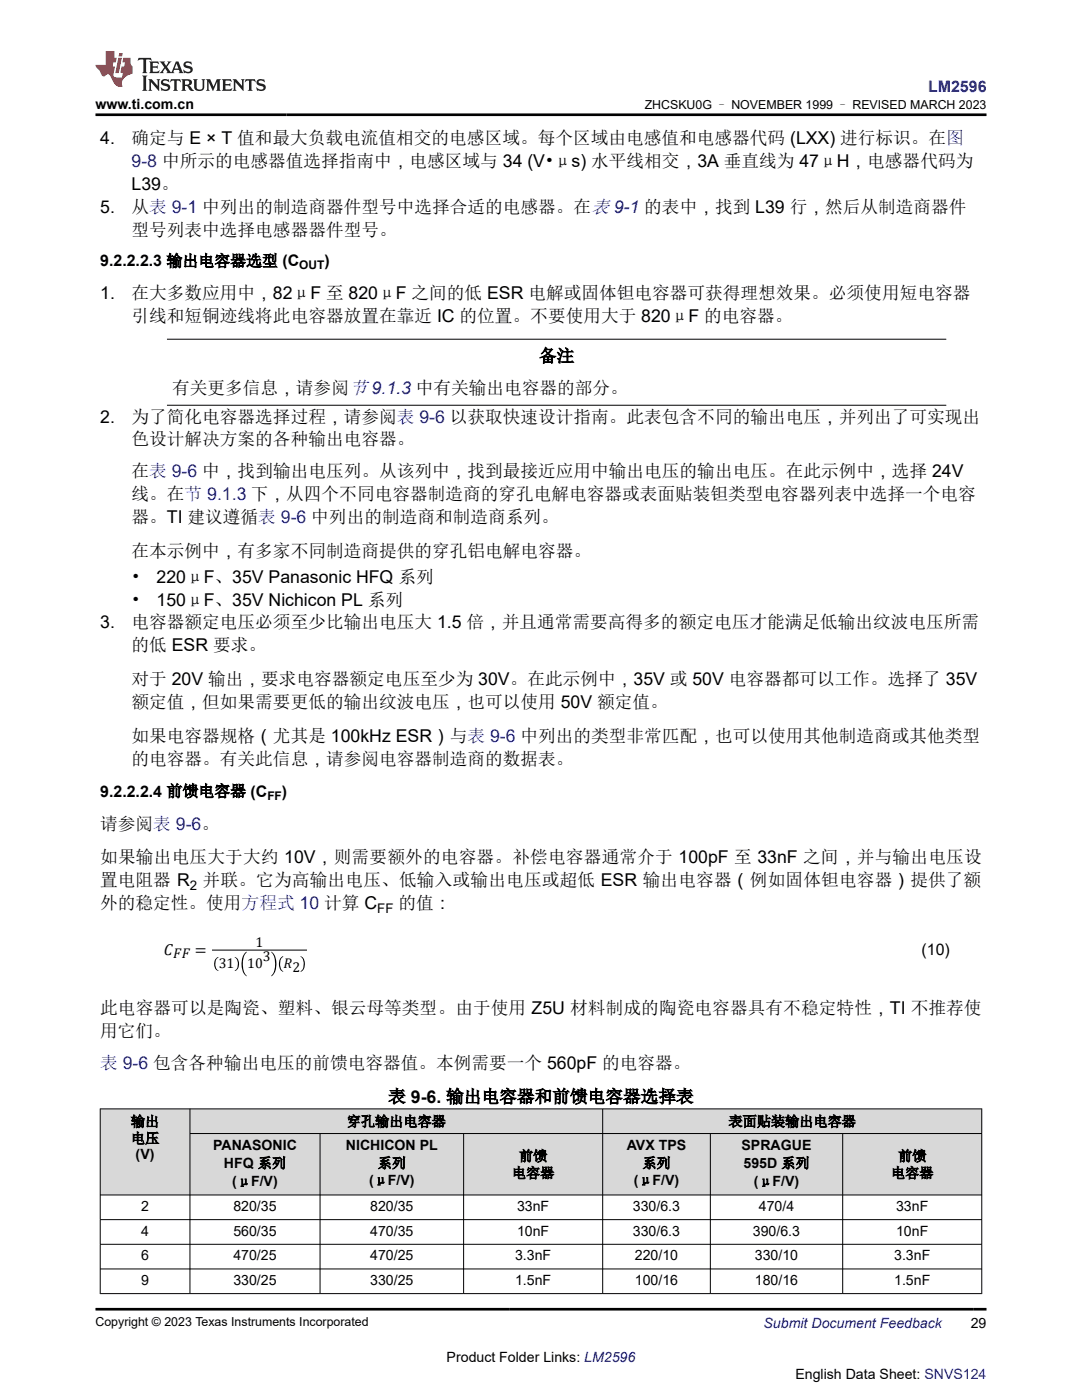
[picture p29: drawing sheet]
<svg xmlns="http://www.w3.org/2000/svg" width="216mm" height="279mm" viewBox="0 0 216 279" stroke-linecap="round" stroke-linejoin="round" font-family="sans-serif">
<defs><g id="words">
<g font-size="3.5">
<text x="20" y="28.8">4.</text>
<text x="26.3" y="28.8">确定与 E × T 值和最大负载电流值相交的电感区域。每个区域由电感值和电感器代码 (LXX) 进行标识。在图</text>
<text x="26.3" y="38">L39。</text>
<text x="20" y="42.5">5.</text>
<text x="26.3" y="42.5">从表 9-1 中列出的制造商器件型号中选择合适的电感器。在表 9-1 的表中，找到 L39 行，然后从制造商器件</text>
<text x="26.3" y="47.1">型号列表中选择电感器器件型号。</text>
<text x="20" y="59.7">1.</text>
<text x="26.3" y="59.7">在大多数应用中，82μF 至 820μF 之间的低 ESR 电解或固体钽电容器可获得理想效果。必须使用短电容器</text>
<text x="26.3" y="64.3">引线和短铜迹线将此电容器放置在靠近 IC 的位置。不要使用大于 820μF 的电容器。</text>
<text x="107.5" y="72.2">备注</text>
<text x="34.4" y="78.6">有关更多信息，请参阅节 9.1.3 中有关输出电容器的部分。</text>
<text x="20" y="84.3">2.</text>
<text x="26.3" y="84.3">为了简化电容器选择过程，请参阅表 9-6 以获取快速设计指南。此表包含不同的输出电压，并列出了可实现出</text>
<text x="26.3" y="88.9">色设计解决方案的各种输出电容器。</text>
<text x="26.3" y="95.3">在表 9-6 中，找到输出电压列。从该列中，找到最接近应用中输出电压的输出电压。在此示例中，选择 24V</text>
<text x="26.3" y="99.8">线。在节 9.1.3 下，从四个不同电容器制造商的穿孔电解电容器或表面贴装钽类型电容器列表中选择一个电容</text>
<text x="26.3" y="104.4">器。TI 建议遵循表 9-6 中列出的制造商和制造商系列。</text>
<text x="26.3" y="111.1">在本示例中，有多家不同制造商提供的穿孔铝电解电容器。</text>
<text x="26.3" y="116.3">•</text>
<text x="31.3" y="116.3">220μF、35V Panasonic HFQ 系列</text>
<text x="20" y="125.4">3.</text>
<text x="26.3" y="120.8">•</text>
<text x="26.3" y="125.4">电容器额定电压必须至少比输出电压大 1.5 倍，并且通常需要高得多的额定电压才能满足低输出纹波电压所需</text>
<text x="31.2" y="120.8">150μF、35V Nichicon PL 系列</text>
<text x="26.3" y="130">的低 ESR 要求。</text>
<text x="26.3" y="136.7">对于 20V 输出，要求电容器额定电压至少为 30V。在此示例中，35V 或 50V 电容器都可以工作。选择了 35V</text>
<text x="26.3" y="141.3">额定值，但如果需要更低的输出纹波电压，也可以使用 50V 额定值。</text>
<text x="26.3" y="148">如果电容器规格（尤其是 100kHz ESR）与表 9-6 中列出的类型非常匹配，也可以使用其他制造商或其他类型</text>
<text x="26.3" y="152.6">的电容器。有关此信息，请参阅电容器制造商的数据表。</text>
<text x="20" y="165.5">请参阅表 9-6。</text>
<text x="20" y="172.3">如果输出电压大于大约 10V，则需要额外的电容器。补偿电容器通常介于 100pF 至 33nF 之间，并与输出电压设</text>
<text x="20" y="176.8">置电阻器 R</text>
<text x="40.4" y="176.8">并联。它为高输出电压、低输入或输出电压或超低 ESR 输出电容器（例如固体钽电容器）提供了额</text>
<text x="20" y="181.4">外的稳定性。使用方程式 10 计算 C</text>
<text x="79.5" y="181.4">的值：</text>
<text x="20" y="202.4">此电容器可以是陶瓷、塑料、银云母等类型。由于使用 Z5U 材料制成的陶瓷电容器具有不稳定特性，TI 不推荐使</text>
<text x="20" y="207">用它们。</text>
<text x="77.5" y="220">表 9-6. 输出电容器和前馈电容器选择表</text>
</g>
<g font-size="3.5" fill="#00f">
<text x="26.3" y="33.4">9-8 中所示的电感器值选择指南中，电感区域与 34 (V•μs) 水平线相交，3A 垂直线为 47μH，电感器代码为</text>
<text x="20" y="213.3">表 9-6 包含各种输出电压的前馈电容器值。本例需要一个 560pF 的电容器。</text>
</g>
<text font-size="3.2" fill="#00f" x="185.2" y="18.3">LM2596</text>
<g font-size="3.2">
<text x="20" y="53.1">9.2.2.2.3 输出电容器选型 (C</text>
<text x="64.7" y="53.1">)</text>
<text x="20" y="159">9.2.2.2.4 前馈电容器 (C</text>
<text x="56.3" y="159">)</text>
<text x="32.7" y="190.5">C</text>
<text x="183.9" y="190.5">(10)</text>
</g>
<g font-size="2.8">
<text x="19" y="21.7">www.ti.com.cn</text>
<text x="34.5" y="191.3">FF =</text>
<text x="51" y="189">1</text>
<text x="52.5" y="191.8">3</text>
<text x="43.7" y="193.2">31</text>
<text x="49.3" y="193.2">10</text>
<text x="56.6" y="193.2">R</text>
<text x="58.4" y="194">2</text>
<text x="26.1" y="224.8">输出</text>
<text x="69.2" y="224.8">穿孔输出电容器</text>
<text x="145.4" y="224.8">表面贴装输出电容器</text>
<text x="26.1" y="228.2">电压</text>
<text x="27.1" y="231.3">(V)</text>
<text x="42.5" y="229.4">PANASONIC</text>
<text x="44.7" y="233.1">HFQ 系列</text>
<text x="69" y="229.4">NICHICON PL</text>
<text x="75.4" y="233.1">系列</text>
<text x="103.6" y="231.7">前馈</text>
<text x="125.1" y="229.4">AVX TPS</text>
<text x="128.2" y="233.1">系列</text>
<text x="148" y="229.4">SPRAGUE</text>
<text x="148.4" y="233.1">595D 系列</text>
<text x="179.2" y="231.7">前馈</text>
<text x="46.3" y="236.8">(μF/V)</text>
<text x="73.6" y="236.5">(μF/V)</text>
<text x="102.1" y="235.1">电容器</text>
<text x="126.5" y="236.5">(μF/V)</text>
<text x="150.4" y="236.8">(μF/V)</text>
<text x="177.8" y="235.1">电容器</text>
<text x="28.2" y="241.7">2</text>
<text x="46.6" y="241.7">820/35</text>
<text x="73.9" y="241.7">820/35</text>
<text x="103.2" y="241.7">33nF</text>
<text x="126.3" y="241.7">330/6.3</text>
<text x="151.4" y="241.7">470/4</text>
<text x="178.8" y="241.7">33nF</text>
<text x="28.2" y="246.6">4</text>
<text x="28.2" y="251.5">6</text>
<text x="46.6" y="246.6">560/35</text>
<text x="46.6" y="251.5">470/25</text>
<text x="73.9" y="246.6">470/35</text>
<text x="73.9" y="251.5">470/25</text>
<text x="102.8" y="251.5">3.3nF</text>
<text x="103.2" y="246.6">10nF</text>
<text x="126.3" y="246.6">330/6.3</text>
<text x="126.7" y="251.5">220/10</text>
<text x="150.2" y="246.6">390/6.3</text>
<text x="150.6" y="251.5">330/10</text>
<text x="178.4" y="251.5">3.3nF</text>
<text x="178.8" y="246.6">10nF</text>
<text x="28.2" y="256.4">9</text>
<text x="46.6" y="256.4">330/25</text>
<text x="73.9" y="256.4">330/25</text>
<text x="102.8" y="256.4">1.5nF</text>
<text x="126.7" y="256.4">100/16</text>
<text x="150.6" y="256.4">180/16</text>
<text x="178.4" y="256.4">1.5nF</text>
<text x="193.7" y="265">29</text>
<text x="89.1" y="271.9">Product Folder Links: LM2596</text>
<text x="158.7" y="275.3">English Data Sheet: SNVS124</text>
</g>
<text font-size="2.8" fill="#00f" x="152.4" y="265">Submit Document Feedback</text>
<g font-size="2.6">
<text x="37.9" y="177.5">2</text>
<text x="75.3" y="182.1">FF</text>
</g>
<g font-size="2.5">
<text x="128.6" y="21.8">ZHCSKU0G – NOVEMBER 1999 – REVISED MARCH 2023</text>
<text x="19" y="264.7">Copyright © 2023 Texas Instruments Incorporated</text>
</g>
<g font-size="2.4">
<text x="59.7" y="53.8">OUT</text>
<text x="53.3" y="159.6">FF</text>
</g>
</g></defs>
<path d="M33.3 67.7h155.5M33.3 80.9h155.5" fill="none" stroke="#000" stroke-width=".2"/>
<path d="M42.3 189.6h19" fill="none" stroke="#000" stroke-width=".21"/>
<path d="M43.2 191.2l.4-.2v.1a1.65 1.65 0 0 0 0 2.6v.1a1.64 1.64 0 0 1-.4-2.6zM46.9 191a1.61 1.61 0 0 1 0 2.8l-.1-.1a1.65 1.65 0 0 0 0-2.6zM48.9 190.2l.3-.3v.1a3.9 3.9 0 0 0 0 4.7v.1a3.6 3.6 0 0 1-.3-4.6zM54.2 189.9a3.5 3.5 0 0 1 0 4.9l-.1-.1a3.9 3.9 0 0 0 0-4.7zM56.1 191l.4-.2v.1a1.96 1.96 0 0 0 0 2.9v.2a1.95 1.95 0 0 1-.4-3zM60 190.8a1.89 1.89 0 0 1 0 3.2v-.2a1.96 1.96 0 0 0 0-2.9z" fill="#000"/>
<g fill="#d8d8d8">
<path d="M20 221.3h175.9v4.9h-175.9z" fill-rule="evenodd"/>
<path d="M20.1 221.4h17.7v17h-17.7z" fill-rule="evenodd"/>
<path d="M38 221.4h82.2v4.8h-82.2z" fill-rule="evenodd"/>
<path d="M120.3 221.4h75.5v4.8h-75.5z" fill-rule="evenodd"/>
<path d="M38 226.3h25.8v12.1h-25.8z" fill-rule="evenodd"/>
<path d="M63.9 226.3h28.5v12.1h-28.5z" fill-rule="evenodd"/>
<path d="M92.6 226.3h27.6v12.1h-27.6z" fill-rule="evenodd"/>
<path d="M120.3 226.3h21.4v12.1h-21.4z" fill-rule="evenodd"/>
<path d="M141.8 226.3h26.3v12.1h-26.3z" fill-rule="evenodd"/>
<path d="M168.2 226.3h27.6v12.1h-27.6z" fill-rule="evenodd"/>
</g>
<g fill="none" stroke="#000" stroke-width=".2">
<path d="M19.9 221.3h176.1M19.9 238.5h176.1M20 221.2v37M37.9 221.2v37M37.9 226.2h158.1M63.9 226.2v32M92.5 226.2v32M120.3 221.2v37M141.7 226.2v32M168.1 226.2v32M195.9 221.2v37M19.9 243.4h176.1"/>
<path d="M19.9 248.3h176.1M19.9 253.2h176.1M19.9 258.2h176.1"/>
</g>
<path d="M27.7 11.6l-.2 .5 .5-.2h.6v.1v2.2l-.2 .4h1l-.2-.4v-2.2v-.1h.5l.5 .2-.1-.5zM29.8 12.3l.2 .4v1.5l-.2 .4h1.9l.1-.6a1.08 1.08 0 0 1-1.3 .2v-.7h.6l.4 .2v-.7l-.4 .2h-.6v-.5l.2-.2a1 1 0 0 1 1 .3l-.1-.5zM31.8 12.3l1 1.1-1 1.2h.9l-.2-.2 .4-.8 .5 .8-.2 .2h1.6l-.2-.2 .1-.5h1l.1 .5-.1 .2h.9l-.2-.3-.8-2h-.5l-1 2.2-.8-1.1 .9-1.1h-.8l.2 .2-.5 .6-.3-.6 .1-.2zM35.2 12.7l.4 1h-.8zM36.8 12.4a.65 .65 0 0 0-.2 .7 .65 .65 0 0 0 .6 .5l.7 .1 .1 .3a.79 .79 0 0 1-.7 .4 .79 .79 0 0 1-.7-.5l.1 .7 .2-.1a.93 .93 0 0 0 1.1 .1 .93 .93 0 0 0 .4-1 1.46 1.46 0 0 0-1.2-.6l-.1-.3a1.09 1.09 0 0 1 1.2 .2l-.2-.6-.1 .1-.6-.2zM28.4 15.1l.2 .4v2.2l-.2 .4h1l-.2-.4v-2.2l.2-.4zM29.6 15.8l.2 .4v1.5l-.2 .4h.8l-.3-.4v-1.3l1.7 1.8v-2l.2-.4h-.8l.2 .2 .1 1.1-1.2-1.3zM32.3 15.9a.65 .65 0 0 0-.2 .8 .65 .65 0 0 0 .7 .4l.6 .2 .1 .2a.79 .79 0 0 1-.7 .4 .79 .79 0 0 1-.7-.5l.1 .7 .2-.1a.93 .93 0 0 0 1.1 .1 .93 .93 0 0 0 .4-.9 1.46 1.46 0 0 0-1.2-.6l-.1-.4a1.09 1.09 0 0 1 1.2 .2l-.2-.6-.1 .1-.6-.1zM34.1 15.8l-.1 .6a.63 .63 0 0 1 .7-.3l.1 1.6-.3 .4h1l-.2-.4v-1.6a.66 .66 0 0 1 .8 .3l-.1-.6zM36.2 15.8l.2 .4v1.5l-.2 .4h.9l-.2-.2v-.7h.5l.1 .2a.79 .79 0 0 0 1.2 .6l-1-.9a.61 .61 0 0 0 .6-.6 .61 .61 0 0 0-.5-.7zM36.9 16.1h.2a.47 .47 0 0 1 .5 .1 .47 .47 0 0 1 .1 .5l-.2 .1-.6 .1zM38.5 15.8l.2 .2a2.27 2.27 0 0 0 .4 2 1.04 1.04 0 0 0 1.7-.7v-1.3l.2-.2h-.8l.2 .4v1.1a.6 .6 0 0 1-.6 .6 .6 .6 0 0 1-.6-.6v-1.1l.3-.4zM41.1 15.8l.2 .4v1.5l-.2 .4h.7l-.2-.4v-1.4l.9 1.9 .8-1.9v1.4l-.2 .4h1l-.3-.4v-1.5l.3-.4h-.8l-.7 1.5-.7-1.5zM44.3 15.8l.2 .4v1.5l-.2 .4h1.9l.1-.6a1.09 1.09 0 0 1-1.3 .2v-.7h.6l.4 .2v-.6l-.4 .2h-.6v-.6l.2-.1a1.01 1.01 0 0 1 1 .3l-.1-.6zM46.4 15.8l.3 .4v1.5l-.3 .4h.8l-.2-.4v-1.3l1.6 1.8v-2l.2-.4h-.7l.2 .2v1.1l-1.2-1.3zM49 15.8l-.1 .6a.63 .63 0 0 1 .8-.3v1.6l-.3 .4h1l-.2-.4v-1.6a.66 .66 0 0 1 .8 .3l-.1-.6zM51.4 15.9a.65 .65 0 0 0-.2 .8 .65 .65 0 0 0 .6 .4l.6 .2 .2 .2a.79 .79 0 0 1-.8 .4 .79 .79 0 0 1-.6-.5l.1 .7 .2-.1a.93 .93 0 0 0 1 .1 .93 .93 0 0 0 .5-.9 1.46 1.46 0 0 0-1.3-.6l-.1-.4a1.09 1.09 0 0 1 1.3 .2l-.2-.6-.2 .1-.5-.1z" fill="#231f20"/>
<path d="M21.1 10.2v2.8h-2.1l.1 .3 .9 1a.95 .95 0 0 0 .9 .9 .59 .59 0 0 1 .6-.4 .59 .59 0 0 1 .5 .4l.4 .7a1.59 1.59 0 0 0 2.1 1.4 1.61 1.61 0 0 1 1-2.3l1-.3-.1-1.5a1.59 1.59 0 0 1-.4-1.7h-1.4l-.2 .9h.5l-.1 .9h-.5l-.2 1v.2l.4 .1-.2 .9h-.6a.73 .73 0 0 1-1.1-.7l.3-1.5h-.5l.2-.9h.5l.2-.9h-.5v-1.3zM23.6 11.5l-.6 3.1h.7l.6-3.1zM23.8 10.6l-.1 .6h.7l.1-.6z" fill="#ed1c24"/>
<path d="M19 22.9h177.8M19 261.3h177.8" fill="none" stroke="#000" stroke-width=".53"/>
<use href="#words"/>
</svg>
